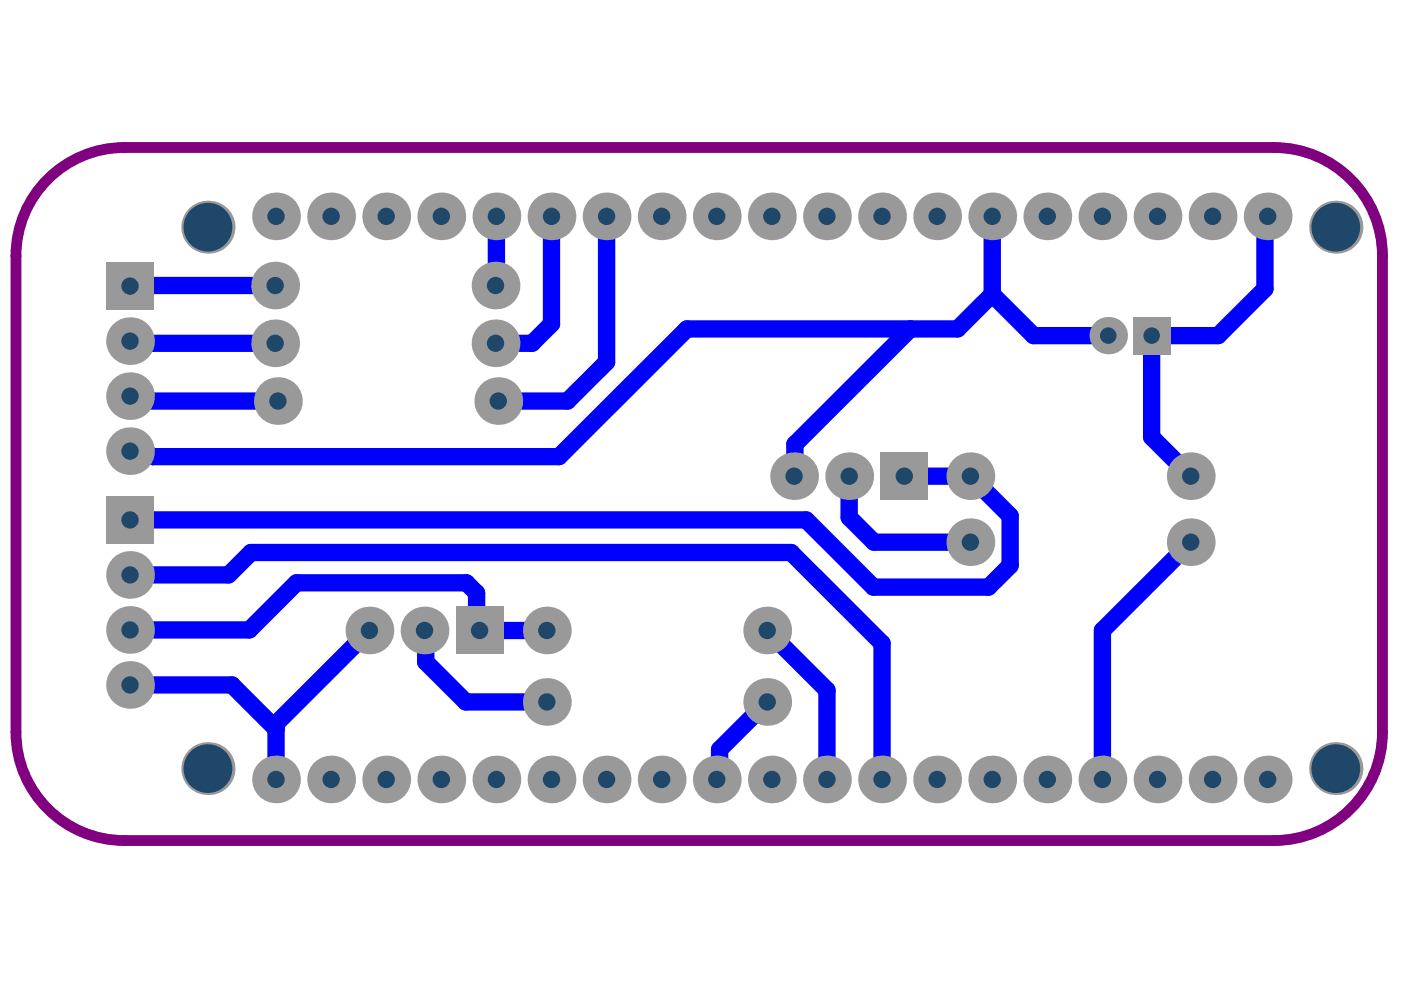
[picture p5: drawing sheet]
<svg xmlns="http://www.w3.org/2000/svg" width="297mm" height="210mm" viewBox="0 0 297 210" stroke-linecap="round" stroke-linejoin="round" font-family="sans-serif">
<path d="M9.5 38.7a22.9 22.9 0 0 1 16.9-7.4h243.7a23 23 0 0 1 23 22.9v101.1a23 23 0 0 1-23 22.9h-243.7a23 23 0 0 1-23-22.9v-101.1a22.9 22.9 0 0 1 6.1-15.5z" fill="none" stroke="#800080" stroke-width="2.3"/>
<g fill="none" stroke="#00f" stroke-width="3.7">
<path d="M105.2 45.9v14.5l-.1 .1M116.9 45.9v22.8l-4.1 4.1h-7.7M128.6 45.9v30.9l-8.3 8.2h-14.7M210.4 45.9v16.5M268.8 45.9l-.6 .6v14.7l-9.9 10h-14.1v21.5l8.3 8.3M27.6 60.7l.1-.2h30.6l-.5 .6M27.6 72.3l.4 .5h30.3M193 69.7l-24.5 24.5v6.6l-.1 .2M210.4 62.4l8.7 8.8h15.9M210.4 62.4l-7.4 7.3h-57.4l-27.1 27.1h-86M27.6 84l1 1h30.3M168.4 101h.1"/>
<path d="M180 101v8.7l5.3 5.3h20.4M191.7 101h14l8.5 8.4v10.5l-4.6 4.6h-24.4l-14.3-14.3h-143.3M252.5 115l-18.8 18.7v31.6l-.5-.6M253.9 102.4l-1.4 1.5M27.6 121.9h20.9l4.7-4.8h114.5l19.3 19.3v28.9M78.3 133.7l-19.8 19.7v1.2M98.9 123.6h-36l-10 10h-25.3M162.7 133.7l12.6 12.6v19M98.7 148.8h17.2"/>
</g>
<circle cx="115.9" cy="148.8" r="1.84" fill="#00f"/>
<path d="M27.6 95.7l1 1h3.8l.1 .1M90 133.7l.3 .2v6.5l8.4 8.4M98.9 123.6l2.1 2.1v7.3l.7 .7h14.2M27.6 145.2h21.6l9.3 9.4v10.7M162.7 148.8l-10.1 10.1v5.8l-.6 .6" fill="none" stroke="#00f" stroke-width="3.7"/>
<circle cx="152" cy="165.3" r="4.6" fill="#999"/>
<circle cx="152" cy="165.3" r="1.84" fill="#1f4769"/>
<circle cx="163.7" cy="165.3" r="4.6" fill="#999"/>
<circle cx="163.7" cy="165.3" r="1.84" fill="#1f4769"/>
<circle cx="268.8" cy="165.3" r="4.6" fill="#999"/>
<circle cx="268.8" cy="165.3" r="1.84" fill="#1f4769"/>
<circle cx="175.3" cy="165.3" r="4.6" fill="#999"/>
<circle cx="175.3" cy="165.3" r="1.84" fill="#1f4769"/>
<circle cx="187" cy="165.3" r="4.6" fill="#999"/>
<circle cx="187" cy="165.3" r="1.84" fill="#1f4769"/>
<circle cx="257.1" cy="165.3" r="4.6" fill="#999"/>
<circle cx="257.1" cy="165.3" r="1.84" fill="#1f4769"/>
<circle cx="245.4" cy="165.3" r="4.6" fill="#999"/>
<circle cx="245.4" cy="165.3" r="1.84" fill="#1f4769"/>
<circle cx="210.4" cy="165.3" r="4.6" fill="#999"/>
<circle cx="210.4" cy="165.3" r="1.84" fill="#1f4769"/>
<circle cx="222.1" cy="165.3" r="4.6" fill="#999"/>
<circle cx="222.1" cy="165.3" r="1.84" fill="#1f4769"/>
<circle cx="233.7" cy="165.3" r="4.6" fill="#999"/>
<circle cx="233.7" cy="165.3" r="1.84" fill="#1f4769"/>
<circle cx="198.7" cy="165.3" r="4.6" fill="#999"/>
<circle cx="198.7" cy="165.3" r="1.84" fill="#1f4769"/>
<circle cx="116.9" cy="165.3" r="4.6" fill="#999"/>
<circle cx="116.9" cy="165.3" r="1.84" fill="#1f4769"/>
<circle cx="128.6" cy="165.3" r="4.6" fill="#999"/>
<circle cx="128.6" cy="165.3" r="1.84" fill="#1f4769"/>
<circle cx="140.3" cy="165.3" r="4.6" fill="#999"/>
<circle cx="140.3" cy="165.3" r="1.84" fill="#1f4769"/>
<circle cx="205.7" cy="101" r="4.6" fill="#999"/>
<circle cx="205.7" cy="101" r="1.84" fill="#1f4769"/>
<circle cx="283.2" cy="163" r="5.2" fill="#999"/>
<circle cx="283.2" cy="163" r="5.2" fill="#1f4769"/>
<circle cx="283.2" cy="48.2" r="5.2" fill="#999"/>
<circle cx="283.2" cy="48.2" r="5.2" fill="#1f4769"/>
<circle cx="205.7" cy="115" r="4.6" fill="#999"/>
<circle cx="205.7" cy="115" r="1.84" fill="#1f4769"/>
<circle cx="268.8" cy="45.9" r="4.6" fill="#999"/>
<circle cx="268.8" cy="45.9" r="1.84" fill="#1f4769"/>
<circle cx="257.1" cy="45.9" r="4.6" fill="#999"/>
<circle cx="257.1" cy="45.9" r="1.84" fill="#1f4769"/>
<circle cx="252.5" cy="115" r="4.6" fill="#999"/>
<circle cx="252.5" cy="115" r="1.84" fill="#1f4769"/>
<circle cx="252.5" cy="101" r="4.6" fill="#999"/>
<circle cx="252.5" cy="101" r="1.84" fill="#1f4769"/>
<circle cx="245.4" cy="45.9" r="4.6" fill="#999"/>
<circle cx="245.4" cy="45.9" r="1.84" fill="#1f4769"/>
<path d="M240.7 67.7h7v7h-7z" fill-rule="evenodd" fill="#999"/>
<circle cx="244.2" cy="71.2" r="1.75" fill="#1f4769"/>
<circle cx="235" cy="71.2" r="3.5" fill="#999"/>
<circle cx="235" cy="71.2" r="1.75" fill="#1f4769"/>
<circle cx="233.7" cy="45.9" r="4.6" fill="#999"/>
<circle cx="233.7" cy="45.9" r="1.84" fill="#1f4769"/>
<circle cx="222.1" cy="45.9" r="4.6" fill="#999"/>
<circle cx="222.1" cy="45.9" r="1.84" fill="#1f4769"/>
<circle cx="210.4" cy="45.9" r="4.6" fill="#999"/>
<circle cx="210.4" cy="45.9" r="1.84" fill="#1f4769"/>
<circle cx="140.3" cy="45.9" r="4.6" fill="#999"/>
<circle cx="140.3" cy="45.9" r="1.84" fill="#1f4769"/>
<circle cx="128.6" cy="45.9" r="4.6" fill="#999"/>
<circle cx="128.6" cy="45.9" r="1.84" fill="#1f4769"/>
<circle cx="116.9" cy="45.9" r="4.6" fill="#999"/>
<circle cx="116.9" cy="45.9" r="1.84" fill="#1f4769"/>
<circle cx="58.5" cy="165.3" r="4.6" fill="#999"/>
<circle cx="58.5" cy="165.3" r="1.84" fill="#1f4769"/>
<circle cx="70.2" cy="165.3" r="4.6" fill="#999"/>
<circle cx="70.2" cy="165.3" r="1.84" fill="#1f4769"/>
<circle cx="27.6" cy="145.2" r="4.6" fill="#999"/>
<circle cx="27.6" cy="145.2" r="1.84" fill="#1f4769"/>
<circle cx="105.2" cy="165.3" r="4.6" fill="#999"/>
<circle cx="105.2" cy="165.3" r="1.84" fill="#1f4769"/>
<circle cx="81.9" cy="165.3" r="4.6" fill="#999"/>
<circle cx="81.9" cy="165.3" r="1.84" fill="#1f4769"/>
<path d="M23 105.6h9.2v9.2h-9.2z" fill-rule="evenodd" fill="#999"/>
<circle cx="27.6" cy="110.2" r="1.84" fill="#1f4769"/>
<circle cx="44.1" cy="163" r="5.2" fill="#999"/>
<circle cx="44.1" cy="163" r="5.2" fill="#1f4769"/>
<circle cx="93.6" cy="165.3" r="4.6" fill="#999"/>
<circle cx="93.6" cy="165.3" r="1.84" fill="#1f4769"/>
<path d="M97.1 129.1h9.2v9.2h-9.2z" fill-rule="evenodd" fill="#999"/>
<circle cx="101.7" cy="133.7" r="1.84" fill="#1f4769"/>
<circle cx="115.9" cy="133.7" r="4.6" fill="#999"/>
<circle cx="115.9" cy="133.7" r="1.84" fill="#1f4769"/>
<circle cx="90" cy="133.7" r="4.6" fill="#999"/>
<circle cx="90" cy="133.7" r="1.84" fill="#1f4769"/>
<circle cx="78.3" cy="133.7" r="4.6" fill="#999"/>
<circle cx="78.3" cy="133.7" r="1.84" fill="#1f4769"/>
<circle cx="27.6" cy="133.6" r="4.6" fill="#999"/>
<circle cx="27.6" cy="133.6" r="1.84" fill="#1f4769"/>
<circle cx="27.6" cy="121.9" r="4.6" fill="#999"/>
<circle cx="27.6" cy="121.9" r="1.84" fill="#1f4769"/>
<circle cx="105.6" cy="85" r="4.6" fill="#999"/>
<circle cx="105.6" cy="85" r="1.84" fill="#1f4769"/>
<circle cx="105.2" cy="45.9" r="4.6" fill="#999"/>
<circle cx="105.2" cy="45.9" r="1.84" fill="#1f4769"/>
<circle cx="105.1" cy="72.8" r="4.6" fill="#999"/>
<circle cx="105.1" cy="72.8" r="1.84" fill="#1f4769"/>
<circle cx="105.1" cy="60.5" r="4.6" fill="#999"/>
<circle cx="105.1" cy="60.5" r="1.84" fill="#1f4769"/>
<circle cx="93.6" cy="45.9" r="4.6" fill="#999"/>
<circle cx="93.6" cy="45.9" r="1.84" fill="#1f4769"/>
<circle cx="81.9" cy="45.9" r="4.6" fill="#999"/>
<circle cx="81.9" cy="45.9" r="1.84" fill="#1f4769"/>
<circle cx="70.2" cy="45.9" r="4.6" fill="#999"/>
<circle cx="70.2" cy="45.9" r="1.84" fill="#1f4769"/>
<circle cx="58.9" cy="85" r="4.6" fill="#999"/>
<circle cx="58.9" cy="85" r="1.84" fill="#1f4769"/>
<circle cx="58.5" cy="45.9" r="4.6" fill="#999"/>
<circle cx="58.5" cy="45.9" r="1.84" fill="#1f4769"/>
<circle cx="58.3" cy="72.8" r="4.6" fill="#999"/>
<circle cx="58.3" cy="72.8" r="1.84" fill="#1f4769"/>
<circle cx="58.3" cy="60.5" r="4.6" fill="#999"/>
<circle cx="58.3" cy="60.5" r="1.84" fill="#1f4769"/>
<circle cx="44.1" cy="48.2" r="5.2" fill="#999"/>
<circle cx="44.1" cy="48.2" r="5.2" fill="#1f4769"/>
<circle cx="27.6" cy="95.7" r="4.6" fill="#999"/>
<circle cx="27.6" cy="95.7" r="1.84" fill="#1f4769"/>
<circle cx="27.6" cy="84" r="4.6" fill="#999"/>
<circle cx="27.6" cy="84" r="1.84" fill="#1f4769"/>
<circle cx="27.6" cy="72.3" r="4.6" fill="#999"/>
<circle cx="27.6" cy="72.3" r="1.84" fill="#1f4769"/>
<path d="M23 56.1h9.2v9.2h-9.2z" fill-rule="evenodd" fill="#999"/>
<circle cx="27.6" cy="60.7" r="1.84" fill="#1f4769"/>
<circle cx="198.7" cy="45.9" r="4.6" fill="#999"/>
<circle cx="198.7" cy="45.9" r="1.84" fill="#1f4769"/>
<path d="M187.1 96.4h9.2v9.2h-9.2z" fill-rule="evenodd" fill="#999"/>
<circle cx="191.7" cy="101" r="1.84" fill="#1f4769"/>
<circle cx="187" cy="45.9" r="4.6" fill="#999"/>
<circle cx="187" cy="45.9" r="1.84" fill="#1f4769"/>
<circle cx="180" cy="101" r="4.6" fill="#999"/>
<circle cx="180" cy="101" r="1.84" fill="#1f4769"/>
<circle cx="175.3" cy="45.9" r="4.6" fill="#999"/>
<circle cx="175.3" cy="45.9" r="1.84" fill="#1f4769"/>
<circle cx="168.4" cy="101" r="4.6" fill="#999"/>
<circle cx="168.4" cy="101" r="1.84" fill="#1f4769"/>
<circle cx="163.7" cy="45.9" r="4.6" fill="#999"/>
<circle cx="163.7" cy="45.9" r="1.84" fill="#1f4769"/>
<circle cx="162.7" cy="133.7" r="4.6" fill="#999"/>
<circle cx="162.7" cy="133.7" r="1.84" fill="#1f4769"/>
<circle cx="162.7" cy="148.8" r="4.6" fill="#999"/>
<circle cx="162.7" cy="148.8" r="1.84" fill="#1f4769"/>
<circle cx="152" cy="45.9" r="4.6" fill="#999"/>
<circle cx="152" cy="45.9" r="1.84" fill="#1f4769"/>
<circle cx="115.9" cy="148.8" r="4.6" fill="#999"/>
<circle cx="115.9" cy="148.8" r="1.84" fill="#1f4769"/>
<circle cx="152" cy="165.3" r="5.1" fill="#999"/>
<circle cx="152" cy="165.3" r="1.84" fill="#1f4769"/>
<circle cx="163.7" cy="165.3" r="5.1" fill="#999"/>
<circle cx="163.7" cy="165.3" r="1.84" fill="#1f4769"/>
<circle cx="268.8" cy="165.3" r="5.1" fill="#999"/>
<circle cx="268.8" cy="165.3" r="1.84" fill="#1f4769"/>
<circle cx="175.3" cy="165.3" r="5.1" fill="#999"/>
<circle cx="175.3" cy="165.3" r="1.84" fill="#1f4769"/>
<circle cx="187" cy="165.3" r="5.1" fill="#999"/>
<circle cx="187" cy="165.3" r="1.84" fill="#1f4769"/>
<circle cx="257.1" cy="165.3" r="5.1" fill="#999"/>
<circle cx="257.1" cy="165.3" r="1.84" fill="#1f4769"/>
<circle cx="245.4" cy="165.3" r="5.1" fill="#999"/>
<circle cx="245.4" cy="165.3" r="1.84" fill="#1f4769"/>
<circle cx="210.4" cy="165.3" r="5.1" fill="#999"/>
<circle cx="210.4" cy="165.3" r="1.84" fill="#1f4769"/>
<circle cx="222.1" cy="165.3" r="5.1" fill="#999"/>
<circle cx="222.1" cy="165.3" r="1.84" fill="#1f4769"/>
<circle cx="233.7" cy="165.3" r="5.1" fill="#999"/>
<circle cx="233.7" cy="165.3" r="1.84" fill="#1f4769"/>
<circle cx="198.7" cy="165.3" r="5.1" fill="#999"/>
<circle cx="198.7" cy="165.3" r="1.84" fill="#1f4769"/>
<circle cx="116.9" cy="165.3" r="5.1" fill="#999"/>
<circle cx="116.9" cy="165.3" r="1.84" fill="#1f4769"/>
<circle cx="128.6" cy="165.3" r="5.1" fill="#999"/>
<circle cx="128.6" cy="165.3" r="1.84" fill="#1f4769"/>
<circle cx="140.3" cy="165.3" r="5.1" fill="#999"/>
<circle cx="140.3" cy="165.3" r="1.84" fill="#1f4769"/>
<circle cx="205.7" cy="101" r="5.1" fill="#999"/>
<circle cx="205.7" cy="101" r="1.84" fill="#1f4769"/>
<circle cx="283.2" cy="163" r="5.6" fill="#999"/>
<circle cx="283.2" cy="163" r="5.2" fill="#1f4769"/>
<circle cx="283.2" cy="48.2" r="5.6" fill="#999"/>
<circle cx="283.2" cy="48.2" r="5.2" fill="#1f4769"/>
<circle cx="205.7" cy="115" r="5.1" fill="#999"/>
<circle cx="205.7" cy="115" r="1.84" fill="#1f4769"/>
<circle cx="268.8" cy="45.9" r="5.1" fill="#999"/>
<circle cx="268.8" cy="45.9" r="1.84" fill="#1f4769"/>
<circle cx="257.1" cy="45.9" r="5.1" fill="#999"/>
<circle cx="257.1" cy="45.9" r="1.84" fill="#1f4769"/>
<circle cx="252.5" cy="115" r="5.1" fill="#999"/>
<circle cx="252.5" cy="115" r="1.84" fill="#1f4769"/>
<circle cx="252.5" cy="101" r="5.1" fill="#999"/>
<circle cx="252.5" cy="101" r="1.84" fill="#1f4769"/>
<circle cx="245.4" cy="45.9" r="5.1" fill="#999"/>
<circle cx="245.4" cy="45.9" r="1.84" fill="#1f4769"/>
<path d="M240.2 67.2h7.9v7.9h-7.9z" fill-rule="evenodd" fill="#999"/>
<circle cx="244.2" cy="71.2" r="1.75" fill="#1f4769"/>
<circle cx="235" cy="71.2" r="4" fill="#999"/>
<circle cx="235" cy="71.2" r="1.75" fill="#1f4769"/>
<circle cx="233.7" cy="45.9" r="5.1" fill="#999"/>
<circle cx="233.7" cy="45.9" r="1.84" fill="#1f4769"/>
<circle cx="222.1" cy="45.9" r="5.1" fill="#999"/>
<circle cx="222.1" cy="45.9" r="1.84" fill="#1f4769"/>
<circle cx="210.4" cy="45.9" r="5.1" fill="#999"/>
<circle cx="210.4" cy="45.9" r="1.84" fill="#1f4769"/>
<circle cx="140.3" cy="45.9" r="5.1" fill="#999"/>
<circle cx="140.3" cy="45.9" r="1.84" fill="#1f4769"/>
<circle cx="128.6" cy="45.9" r="5.1" fill="#999"/>
<circle cx="128.6" cy="45.9" r="1.84" fill="#1f4769"/>
<circle cx="116.9" cy="45.9" r="5.1" fill="#999"/>
<circle cx="116.9" cy="45.9" r="1.84" fill="#1f4769"/>
<circle cx="58.5" cy="165.3" r="5.1" fill="#999"/>
<circle cx="58.5" cy="165.3" r="1.84" fill="#1f4769"/>
<circle cx="70.2" cy="165.3" r="5.1" fill="#999"/>
<circle cx="70.2" cy="165.3" r="1.84" fill="#1f4769"/>
<circle cx="27.6" cy="145.2" r="5.1" fill="#999"/>
<circle cx="27.6" cy="145.2" r="1.84" fill="#1f4769"/>
<circle cx="105.2" cy="165.3" r="5.1" fill="#999"/>
<circle cx="105.2" cy="165.3" r="1.84" fill="#1f4769"/>
<circle cx="81.9" cy="165.3" r="5.1" fill="#999"/>
<circle cx="81.9" cy="165.3" r="1.84" fill="#1f4769"/>
<path d="M22.5 105.2h10.1v10.1h-10.1z" fill-rule="evenodd" fill="#999"/>
<circle cx="27.6" cy="110.2" r="1.84" fill="#1f4769"/>
<circle cx="44.1" cy="163" r="5.6" fill="#999"/>
<circle cx="44.1" cy="163" r="5.2" fill="#1f4769"/>
<circle cx="93.6" cy="165.3" r="5.1" fill="#999"/>
<circle cx="93.6" cy="165.3" r="1.84" fill="#1f4769"/>
<path d="M96.6 128.6h10.2v10.1h-10.2z" fill-rule="evenodd" fill="#999"/>
<circle cx="101.7" cy="133.7" r="1.84" fill="#1f4769"/>
<circle cx="115.9" cy="133.7" r="5.1" fill="#999"/>
<circle cx="115.9" cy="133.7" r="1.84" fill="#1f4769"/>
<circle cx="90" cy="133.7" r="5.1" fill="#999"/>
<circle cx="90" cy="133.7" r="1.84" fill="#1f4769"/>
<circle cx="78.3" cy="133.7" r="5.1" fill="#999"/>
<circle cx="78.3" cy="133.7" r="1.84" fill="#1f4769"/>
<circle cx="27.6" cy="133.6" r="5.1" fill="#999"/>
<circle cx="27.6" cy="133.6" r="1.84" fill="#1f4769"/>
<circle cx="27.6" cy="121.9" r="5.1" fill="#999"/>
<circle cx="27.6" cy="121.9" r="1.84" fill="#1f4769"/>
<circle cx="105.6" cy="85" r="5.1" fill="#999"/>
<circle cx="105.6" cy="85" r="1.84" fill="#1f4769"/>
<circle cx="105.2" cy="45.9" r="5.1" fill="#999"/>
<circle cx="105.2" cy="45.9" r="1.84" fill="#1f4769"/>
<circle cx="105.1" cy="72.8" r="5.1" fill="#999"/>
<circle cx="105.1" cy="72.8" r="1.84" fill="#1f4769"/>
<circle cx="105.1" cy="60.5" r="5.1" fill="#999"/>
<circle cx="105.1" cy="60.5" r="1.84" fill="#1f4769"/>
<circle cx="93.6" cy="45.9" r="5.1" fill="#999"/>
<circle cx="93.6" cy="45.9" r="1.84" fill="#1f4769"/>
<circle cx="81.9" cy="45.9" r="5.1" fill="#999"/>
<circle cx="81.9" cy="45.9" r="1.84" fill="#1f4769"/>
<circle cx="70.2" cy="45.9" r="5.1" fill="#999"/>
<circle cx="70.2" cy="45.9" r="1.84" fill="#1f4769"/>
<circle cx="58.9" cy="85" r="5.1" fill="#999"/>
<circle cx="58.9" cy="85" r="1.84" fill="#1f4769"/>
<circle cx="58.5" cy="45.9" r="5.1" fill="#999"/>
<circle cx="58.5" cy="45.9" r="1.84" fill="#1f4769"/>
<circle cx="58.3" cy="72.8" r="5.1" fill="#999"/>
<circle cx="58.3" cy="72.8" r="1.84" fill="#1f4769"/>
<circle cx="58.3" cy="60.5" r="5.1" fill="#999"/>
<circle cx="58.3" cy="60.5" r="1.84" fill="#1f4769"/>
<circle cx="44.1" cy="48.2" r="5.6" fill="#999"/>
<circle cx="44.1" cy="48.2" r="5.2" fill="#1f4769"/>
<circle cx="27.6" cy="95.7" r="5.1" fill="#999"/>
<circle cx="27.6" cy="95.7" r="1.84" fill="#1f4769"/>
<circle cx="27.6" cy="84" r="5.1" fill="#999"/>
<circle cx="27.6" cy="84" r="1.84" fill="#1f4769"/>
<circle cx="27.6" cy="72.3" r="5.1" fill="#999"/>
<circle cx="27.6" cy="72.3" r="1.84" fill="#1f4769"/>
<path d="M22.5 55.6h10.1v10.1h-10.1z" fill-rule="evenodd" fill="#999"/>
<circle cx="27.6" cy="60.7" r="1.84" fill="#1f4769"/>
<circle cx="198.7" cy="45.9" r="5.1" fill="#999"/>
<circle cx="198.7" cy="45.9" r="1.84" fill="#1f4769"/>
<path d="M186.7 95.9h10.1v10.1h-10.1z" fill-rule="evenodd" fill="#999"/>
<circle cx="191.7" cy="101" r="1.84" fill="#1f4769"/>
<circle cx="187" cy="45.9" r="5.1" fill="#999"/>
<circle cx="187" cy="45.9" r="1.84" fill="#1f4769"/>
<circle cx="180" cy="101" r="5.1" fill="#999"/>
<circle cx="180" cy="101" r="1.84" fill="#1f4769"/>
<circle cx="175.3" cy="45.9" r="5.1" fill="#999"/>
<circle cx="175.3" cy="45.9" r="1.84" fill="#1f4769"/>
<circle cx="168.4" cy="101" r="5.1" fill="#999"/>
<circle cx="168.4" cy="101" r="1.84" fill="#1f4769"/>
<circle cx="163.7" cy="45.9" r="5.1" fill="#999"/>
<circle cx="163.7" cy="45.9" r="1.84" fill="#1f4769"/>
<circle cx="162.7" cy="133.7" r="5.1" fill="#999"/>
<circle cx="162.7" cy="133.7" r="1.84" fill="#1f4769"/>
<circle cx="162.7" cy="148.8" r="5.1" fill="#999"/>
<circle cx="162.7" cy="148.8" r="1.84" fill="#1f4769"/>
<circle cx="152" cy="45.9" r="5.1" fill="#999"/>
<circle cx="152" cy="45.9" r="1.84" fill="#1f4769"/>
<circle cx="115.9" cy="148.8" r="5.1" fill="#999"/>
<circle cx="115.9" cy="148.8" r="1.84" fill="#1f4769"/>
</svg>
